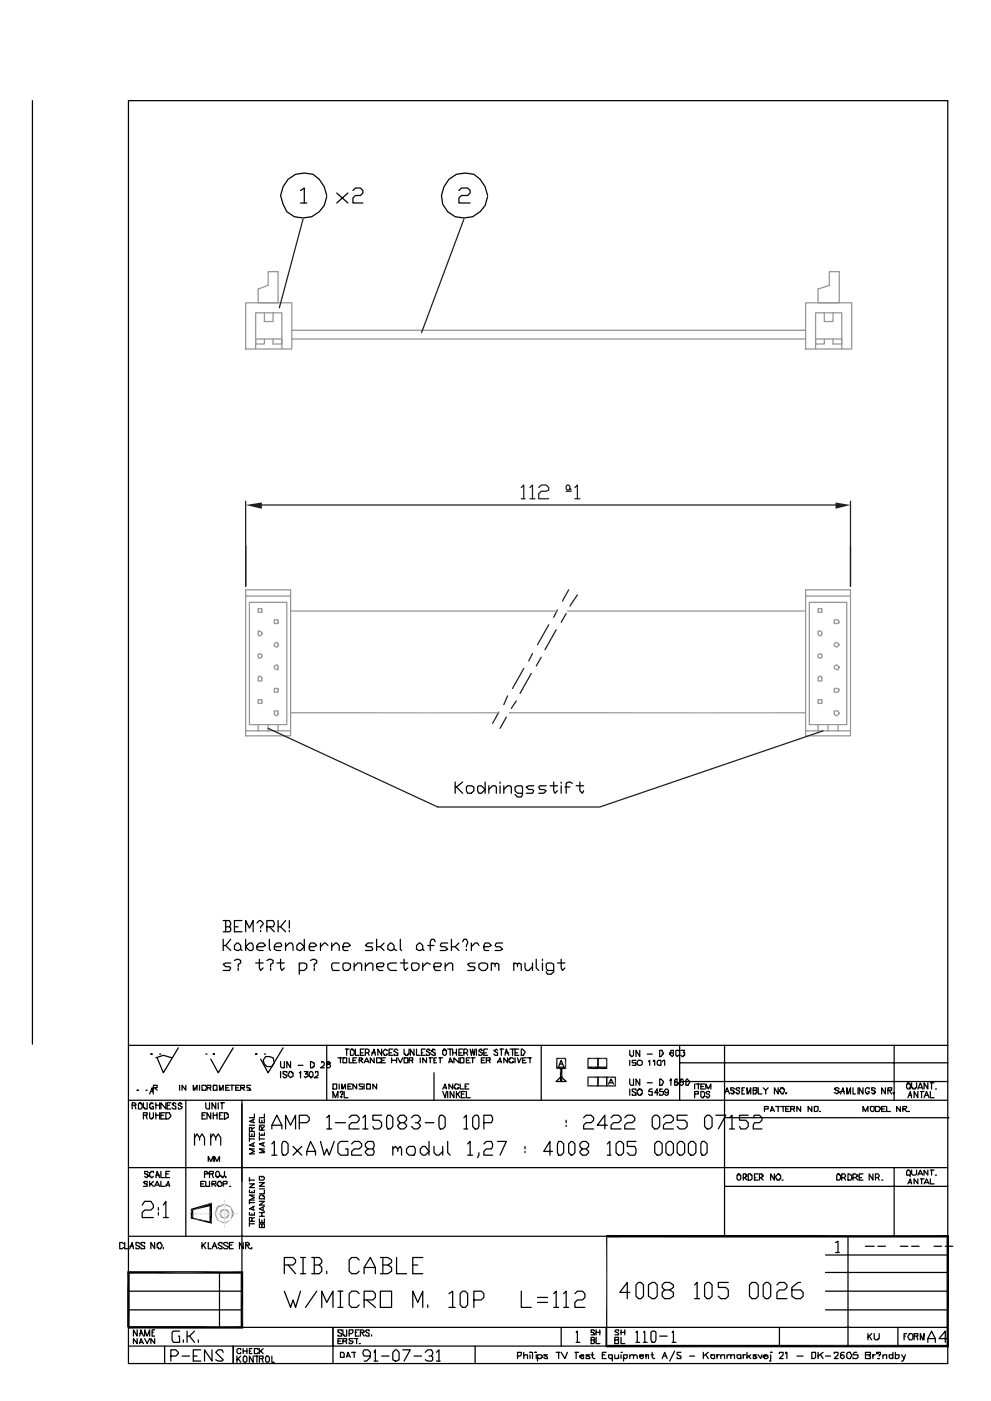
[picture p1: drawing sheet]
<svg xmlns="http://www.w3.org/2000/svg" width="210mm" height="297mm" viewBox="0 0 210 297" stroke-linecap="round" stroke-linejoin="round" font-family="sans-serif">
<g fill="none" stroke="#000" stroke-width=".26">
<path d="M59.5 225.1v1l.3 .3h.5v-1.3M59.5 227.2v1.3M60.9 227.5v-.3h-.8v.5l.8 .3v.2l-.3 .3h-.3l-.2-.3M61.4 227.2h.5v.3h.3v.7h-.3l-.3 .3-.5-.5zM61.6 225.1v1.3l-.7-1.3v1.3M63.2 225.9h1.1M63.5 227.5h.3v-.3v1.3M64.6 227.2h.8l-.6 .5h.6v.5h-.3l-.3 .3-.2-.3M65.6 227.5l.3-.3h.2l.3 .3v.7h-.3v.3h-.2v-.3h-.3zM65.9 225.1l.8 .2v.8h-.3v.3h-.5zM66.9 227.5v-.3h.6v.8l-.8 .5h.8M68.3 225.3v-.2h.2l.3 .2v.6l-.8 .5h.8"/>
<path d="M69.6 225.1l-.3 .2v.3h.5l.3 .3v.2l-.3 .3h-.5v-.8h.5l.3-.3h-.3v-.2zM133.6 228.8v1l.3 .3h.5v-1.3M133.6 222.7v1h.3v.3h.2l.3-.3v-1M133.6 224.8v1.1M133.6 230.9v1.3M134.9 231.2v-.3h-.8v.5l.8 .3v.5h-.8v-.2M134.9 224.8h-.8v.5h.8v.6h-.8M135.2 231.2h.3v-.3h.5v.3h.3v.8h-.3v.2h-.5v-.2h-.3zM135.5 224.8h.5l.3 .3v.5l-.3 .3h-.5l-.3-.3v-.5zM135.7 228.8v1.3l-.8-1.3v1.3M135.7 222.7v1.3l-.8-1.3v1.3M137.3 229.6h1.1"/>
<path d="M137.3 223.5h1.1M137.6 225.1l.2-.3v1.1M138.4 230.9h-.6l-.2 .5h.8v.8h-.6l-.2-.2M138.6 225.1v-.3h.3v1.1M139.4 225.1l.3-.3h.5v1.1h-.5l-.3-.3zM139.7 231.7h-.8l.5-.8v1.3M140 228.8h.2l.6 .5-.3 .8h-.5zM140 222.7h.5v.3l.3 .2v.3h-.3v.2l-.3 .3h-.2zM140.5 230.9h-.5v.5h.8v.6l-.3 .2h-.5v-.2M140.5 225.1l.3-.3h.2v1.1M141.8 231.4l-.2 .3h-.3l-.3-.3v-.2l.3-.3h.3l.2 .3v.8l-.2 .2h-.3l-.3-.2M142.1 229h.2v-.2v1.3"/>
<path d="M142.9 223v-.3h-.6v.3l-.2 .2v.3l.5 .5 .3-.3v-.5h-.6l-.2 .3M143.4 222.7h.5l.3 .3v.7h-.3l-.2 .3-.3-.3zM143.7 229v-.2h-.3l-.3 .2v1.1h.6v-.3h.2v-.2h-.2v-.3h-.6v.3M144.5 222.7h.8l-.3 .5h.3v.5h-.3v.3h-.3l-.2-.3M145 229l-.3-.2h-.2v.2h-.3v.8l.3 .3h.2l.3-.3v-.2l-.3-.3h-.2l-.3 .3M145.5 229l.3-.2 .5 .5-.3 .8h-.5zM27.3 247.6h173.8M128.7 261.8v23.9M175.2 277.7h25.9M175.2 273.8h25.9M175.2 269.8h25.9M175.2 266.1h25.9"/>
<path d="M34.9 285.4v3.7M49.5 285.4v3.7M50.3 287.5v1.3M50.5 288l.6 .8M51.1 286.2v-.3h-.6l-.2 .3v.5l.2 .3h.6v-.3M51.1 287.5l-.8 .8M51.6 287.8l.3-.3h.2l.3 .3v.8l-.3 .2h-.2l-.3-.2zM51.6 285.9v1.1M51.6 286.5h.8M52.4 285.9v1.1M52.9 286.5h.3M53.4 285.9h-.5v1.1h.5"/>
<path d="M53.7 287.5v1.3l-.8-1.3v1.3M54 287.5h.8M54.5 287.5v1.3M54.8 286.2v-.3h-.8v1.1h.8v-.3M55 288h.8v-.5h-.8v1.3M55 285.9v1.1M55.3 286.5l.5 .5M55.6 288l.2 .8M55.8 285.9l-.8 .8M56.4 287.8l.2-.3h.3l.2 .3v.8l-.2 .2h-.3l-.2-.2zM57.7 287.5v1.3h.5M119.1 281.4v4"/>
<path d="M165.4 281.4v4M190.5 281.4v4"/>
</g>
<path d="M128.9 262.4l72.4-.6-.5 .6zM128.6 261.8h72.7l-72.4 .6zM128.6 285.7l72.2-.6 .5 .6zM128.9 285.1h71.9l-72.2 .6zM200.8 262.4l.5 23.3-.5-.6zM201.3 261.8v23.9l-.5-23.3z" fill="#000"/>
<g fill="#8e8e8e">
<path d="M48.4 256.6l.3 .8h-.3z"/>
<path d="M48.2 256.8l.2-.2v.8z"/>
<path d="M47.6 256.3l.8 .3-.2 .2z"/>
<path d="M47.6 256.3l.6 .5-.6-.2z"/>
<path d="M46.8 256.6l.8-.3v.3z"/>
<path d="M46.8 256.6h.8l-.5 .2z"/>
<path d="M46.8 256.6l.3 .2-.5 .6z"/>
<path d="M46.6 257.4l.5-.6-.3 .6z"/>
<path d="M46.6 257.4h.2v.7z"/>
<path d="M46.8 257.4l.3 .5-.3 .2z"/>
<path d="M47.1 257.9l.5 .5-.8-.3z"/>
<path d="M47.1 257.9l.5 .2v.3z"/>
<path d="M47.6 258.1h.8l-.8 .3z"/>
<path d="M47.6 258.1l.6-.2 .2 .2z"/>
<path d="M48.2 257.9l.5-.5-.3 .7z"/>
<path d="M48.4 257.4h.3l-.5 .5z"/>
<path d="M48.9 255.8l.8 1.6h-.5z"/>
<path d="M48.9 255.8l.3 1.6z"/>
<path d="M47.6 255.2l1.3 .6v.2z"/>
<path d="M47.6 255.2l1.3 .8-1.3-.5z"/>
<path d="M46 255.8l1.6-.6v.3z"/>
<path d="M46 255.8l1.6-.3-1.3 .5z"/>
<path d="M46 255.8l.3 .2-.8 1.4z"/>
<path d="M46.3 256l-.5 1.4h-.3z"/>
<path d="M45.5 257.4h.3l.2 1.3z"/>
<path d="M45.8 257.4l.5 1.3h-.3z"/>
<path d="M46 258.7h.3l1.3 .8z"/>
<path d="M46.3 258.7l1.3 .5v.3z"/>
<path d="M47.6 259.2l1.3-.5-1.3 .8z"/>
<path d="M47.6 259.2l1.3-.5z"/>
<path d="M49.2 257.4h.5l-.8 1.3z"/>
</g>
<g fill="none" stroke="#000" stroke-width=".26">
<path d="M27.3 221.6h173.8v67.5h-173.8zM27.3 233.3h173.8M28 234.3h.8v-.2l-.2-.3h-.6v1.3M28.6 234.3l.2 .8M29.4 234.1l.2-.3h.3v.3h.3v.8l-.3 .2h-.5zM29.4 231.2h-.3h.3M30.4 236.4h.8v-.5h-.8v1.3M30.4 233.8v1.1h.3v.2h.5v-1.3M31 236.4l.2 .8M31 231.2h.2M31.7 235.9v1.1l.3 .2h.3v-.2h.2v-1.1M31.7 232l.6-1.4 .2 1.4"/>
<path d="M32 231.4h.5M32.3 223.5h-.3h.3M32.5 234.1l-.2-.3h-.3v.3h-.3v.8h.3v.2h.5v-.5h-.2M32.5 230.6h.8v-.5h-.8v1.1M32.8 230.6l.5 .6M33.1 224.3l1.6-.6 1.8 .6M33.1 233.8v1.3M33.1 235.9v1.3M33.1 236.4h.8M33.1 234.3h.8M33.9 233.8v1.3M33.9 235.9v1.3"/>
<path d="M33.9 223.5h.2M34.1 236.4h.6M34.9 235.9h-.8v1.3h.8M35.2 235.9h.8v.3l.2 .2v.3l-.5 .5h-.5zM35.2 233.8v1.3l-1.1-1.3v1.3M35.5 234.3h.5M36.2 233.8h-.7v1.3h.7M37.3 234.1l-.3-.3h-.2v.3h-.3l.8 .5v.5h-.5l-.3-.2M37.8 222.2l-3.1 5.3-1.4-3.2M38.1 230.1v1.1M38.6 234.1h-.2v-.3h-.3l-.3 .3v.2l.8 .3v.3l-.2 .2h-.6v-.2M39.4 230.1v1.1l-.8-1.1v1.1"/>
<path d="M39.4 233.3v28.8M41 231.2v-1.1l.3 1.1 .5-1.1v1.1M42.3 230.1v1.1M42.9 236.4h.5M43.7 235.9h-.8v1.3h.8M43.7 233.8v1.1l.2 .2h.5v-1.3M43.7 230.4v-.3h-.8v1.1h.8v-.3M43.7 223.5h.2M43.9 230.6h.8v-.5h-.8v1.1M44.4 230.6l.3 .6M44.7 235.9v1.3l-.8-1.3v1.3M45.2 230.1h.8v1.1h-.8z"/>
<path d="M45.2 236.4h.8M45.2 235.9v1.3M45.5 223.5h-.3h.3M45.8 233.8v1.3l-.8-1.3v1.3M46 235.9v1.3M46.3 233.8v1.3M46.6 231.2v-1.1l.2 1.1 .6-1.1v1.1M46.6 236.4h.2M46.8 233.8h.8M47.1 233.8v1.3M47.4 235.9h-.8v1.3h.8M47.6 235.9h.6v.3h.2v.8h-.2l-.3 .2h-.3z"/>
<path d="M47.9 230.6h.5M48.7 230.1h-.8v1.1h.8M48.9 230.1h.8M49.2 230.1v1.1M49.5 222.2l-3.2 5.3-1.6-3M50 230.6h.5M50.8 230.1h-.8v1.1h.8M51.1 230.6h.8v-.5h-.8v1.1M51.3 230.6l.6 .6M51.3 233.3v48.1M52.9 238.6h1.1M53.2 230.1h-.8v.5h.5v.3h.3v.3h-.8"/>
<path d="M53.4 239.9v-.8h-.5v.8h1.1M53.7 237.5v.5M54 237.2l-1.1 .6 1.1 .2M54 236.2v.8h-1.1M54 239.1l-.6 .3M54.5 223.5h-.3h.3M55 237.2v.8h1.1v-.8M55 238.6h1.1M55.6 239.6v-.5l-.3-.3h-.3v.8h1.1M55.6 237.5v.5M56.1 236.2v.8h-1.1M56.1 238.8l-.5 .6"/>
<path d="M56.1 223.5h.3M56.4 224h.7l.8 .3 .3 1-.5 .8h-1.1l-.5-.5-.3-.8zM60.1 222.2l-3.2 5.3-1.6-3M69.3 221.6v11.7M70.6 232.7v-1.3l.6 1.3 .5-1.3v1.3M70.6 229.8h.8v1.1h-.8zM71.7 224.3h.8M72 229.8v1.1M72.2 231.7v-.3h.6v.6h-.3v.2M72.2 232.5h.3v.2zM72.2 224.3v1M72.5 230.9v-1.1l.3 1.1 .5-1.1v1.1"/>
<path d="M72.8 224.3h.8v1h-.8zM73 231.4v1.3h.8M73.3 222.4h.8M73.6 222.4v1.3M73.8 230.4h.5M74.1 224.3v1h.5M74.3 222.7l.3-.3h.3v.3h.2v.8l-.2 .2h-.6zM74.6 229.8h-.8v1.1h.8M74.9 224.8h.5M75.4 222.4v1.3h.8M75.7 224.3h-.8v1h.8M75.7 229.8v1.1l-.8-1.1v1.1"/>
<path d="M76.2 224.8h.5v-.3h.3l-.3-.2h-.5v1M76.5 224.8l.5 .5M76.5 223.2h.5M77 229.8h-.8v.3l.3 .3h.5v.5h-.8M77.3 225.3l.5-1 .5 1M77.3 222.4h-.8v1.3h.8M77.3 229.8v1.1M77.5 223.2h.6l.2-.2v-.3l-.2-.3h-.6v1.3M77.5 225.1h.6M77.8 229.8h.8v1.1h-.8zM78.1 223.2l.2 .5M78.8 223.7l.6-1.3 .2 1.3"/>
<path d="M78.8 223.2h.8M79.4 224.3v1l-.8-1v1M79.9 229.8v1.1l-.8-1.1v1.1M80.7 224.5v-.2h-.8v1h.8v-.2M81 222.4v1.3l-.8-1.3v1.3M81 224.8h.5M81.8 224.3h-.8v1h.8M82.3 222.7h-.3l-.2-.3-.6 .6 .3 .7h.5v-.2h.3M82.5 223.2h.6M83.1 224.8h1M83.1 224.3v1M83.3 222.4h-.8v1.3h.8"/>
<path d="M84.1 224.3v1M84.4 224.3l.5 1 .6-1M84.4 222.7l-.3-.3h-.2l-.3 .3v.3l.8 .2v.5h-.8v-.2M85.7 224.3h.8v1h-.8zM85.7 222.4v1.1h.3v.2h.5v-.2h.3v-1.1M86.8 224.8h.8v-.5h-.8v1M87.3 224.8l.3 .5M87.8 222.4v1.3l-.8-1.3v1.3M88.4 222.4v1.3h.8M89.2 224.3v1M89.4 223.2h.3M90.2 222.4h-.8v1.3h.8"/>
<path d="M90.5 224.3v1l-.8-1v1M91 224.3h.8M91.3 222.7h-.3v-.3h-.2l-.3 .3v.3l.8 .2v.3l-.3 .2h-.5v-.2M91.3 224.3v1M92.1 224.8h.2M92.1 227.5v5.8M92.3 222.7l-.2-.3h-.3v.3h-.3v.3l.8 .2v.5h-.5l-.3-.2M92.6 224.3h-.5v1h.5M93.1 224.3h.8M93.4 224.3v1M93.9 222.7h.3v-.3h.3v.3h.2v.8l-.2 .2h-.3l-.3-.2zM93.9 231.4l.6 1.3 .2-1.3"/>
<path d="M93.9 230.9l.6-1.1 .2 1.1M94.2 230.6h.5M95 222.4h1v1.3M95 231.4v1.3M95.2 225.3l.3-1 .5 1M95.2 225.1h.8M95.5 222.4v1.3M96 229.8v1.1l-.8-1.1v1.1M96 223.2h.8M96.3 231.4v1.3l-.8-1.3v1.3M96.8 222.4v1.3M96.8 231.4v1.3"/>
<path d="M97.1 232l.5 .7M97.4 224.3v1l-1.1-1v1M97.4 230.1l-.3-.3h-.5v.3l-.3 .3v.2h.3v.3h.5l.3-.3h-.3M97.4 223.2h.5M97.6 224.3h.8v1h-.8zM97.6 229.8v1.1h.8M97.6 231.4l-.8 .8M97.9 232h.5M98.2 222.4h-.8v1.3h.8M98.4 223.2h.6l.2-.2v-.3l-.2-.3h-.6v1.3M98.7 231.4h-.8v1.3h.8M98.7 230.4h.3"/>
<path d="M99 231.4v1.3h.7M99 224.8h.5M99 223.2l.2 .5M99.5 229.8h-.8v1.1h.8M99.7 224.3h-.7v1h.7M99.7 222.4l.3 1.3 .3-1.3 .2 1.3 .3-1.3M100 224.3h.8M100.3 224.3v1M101.1 222.4v1.3M102.1 224.8h.6M102.4 222.7h-.3v-.3h-.2l-.3 .3v.3l.8 .2v.3l-.3 .2h-.5v-.2M102.7 223.2h.5"/>
<path d="M102.9 224.3h-.8v1h.8M103.2 224.8h.8v-.5h-.8v1M103.5 222.4h-.8v1.3h.8M103.7 224.8l.3 .5M105.6 225.3l.5-1 .3 1M105.6 222.7l-.3-.3-.3 .3h-.2l.8 .5v.5h-.6l-.2-.2M105.6 225.1h.8M106.1 222.4h.8M106.4 222.4v1.3M107.2 223.7l.2-1.3 .5 1.3M107.2 223.2h.7M107.7 224.3v1l-.8-1v1"/>
<path d="M108.2 222.4h1.1v1.3h.8M108.7 222.4v1.3M109 224.5l-.3-.2h-.5v.2h-.3v.6h.3v.2h.5l.3-.2h-.3M109.3 224.3v1M109.3 222.4h.8M109.3 223.2h.5M109.8 224.3l.3 1 .5-1M110.6 222.4h.3l.5 .6-.3 .7h-.5zM110.9 224.8h.5M111.7 224.3h-.8v1h.8M111.9 224.3h.8M112.4 224.3v1"/>
<path d="M114.8 221.6v11.7M118 224.4h2.1M118.1 224.3v2.4M118.5 226.1l.6-1.3 .5 1.3M118.8 225.6h.5M119.1 228.2l1 1.1h-2.1zM120 224.3v2.4M124.6 230.2h6.1M124.6 228.4h6.1M124.6 224.4h4.3M124.8 224.3v2.4M124.8 228.2v2.2"/>
<path d="M126.9 224.3v2.4M126.9 228.2v2.2M128.7 224.3v2.4M128.7 228.2v2.2M129.1 229.8l.5-1 .6 1M129.4 229.6h.5M130.6 228.2v2.2M144.2 225.3h56.9M144.2 221.6v11.7M144.2 229.3h56.9M147.4 232h.8v-.6h-.8v1.3M147.4 229.8v1.1"/>
<path d="M147.6 229.8h.8M148.2 229.8v1.1M148.7 231.4h.5l.3 .3v.8h-.3v.2h-.2l-.3-.2zM148.7 230.4h.5M149.5 229.8h-.8v1.1h.8M149.8 230.9v-1.1l.5 1.1 .5-1.1v1.1M150.5 231.7v-.3h-.5l-.2 .3 .7 .5v.3l-.2 .2h-.3v-.2h-.2M153.7 232l.6-1.4 .5 1.4M153.7 221.6v40.5M154 231.4h.5M154 237h47.3M155.8 230.9l-.2-.3h-.6v.6h.6v.2h.2v.3h-.2v.3h-.3l-.3-.3"/>
<path d="M156.9 230.9v-.3h-.5l-.3 .3 .8 .5v.3l-.3 .3h-.2v-.3h-.3M157.4 231.2h.3M158 230.6h-.6v1.4h.6M158.5 232v-1.4l.2 1.4 .6-1.4v1.4M159.8 231.2h.8v-.6h-.8v1.4h.5v-.3h.3v-.3l-.3-.2M160.9 230.6v1.4h.8M161.9 230.6l.6 .6 .5-.6M162.2 235.1h.8v-.5h-.8v1.1M162.5 231.2v.8M163.5 235.7l.3-1.1 .5 1.1M163.5 235.4h.5M164.6 234.6h.8"/>
<path d="M165.1 230.6v1.4l-.8-1.4v1.4M165.1 234.6v1.1M165.6 230.6h.6v.3h.2v.5l-.2 .3v.3h-.3l-.3-.3v-.3h-.2zM165.6 234.6h.8M166.2 234.6v1.1M166.7 231.7v.3l.3-.3M166.7 235.1h.5M167.5 234.6h-.8v1.1h.8M167.7 235.1h.8v-.5h-.8v1.1M168.3 235.1l.2 .6M169.9 234.6v1.1l-.8-1.1v1.1M172.2 234.6v1.1l-.8-1.1v1.1"/>
<path d="M172.8 234.6h.8v.8l-.3 .3h-.5zM173.8 235.7h.3M178.1 230.9l-.3-.3h-.5l-.3 .3h.3v.3h.5v.2h.3v.3h-.3l-.3 .3-.2-.3h-.3M178.3 232l.6-1.4 .2 1.4M178.3 231.4h.8M179.7 232v-1.4l.2 1.4 .5-1.4v1.4M181 230.6v1.4h.5M182 230.6v1.4M183.1 230.6v1.4l-.8-1.4v1.4M183.1 235.7v-1.1l.5 1.1 .5-1.1v1.1M184.4 230.9v-.3h-.5l-.3 .3v.8h.3v.3h.2l.3-.3v-.3h-.3M184.7 234.6h.8v.8l-.3 .3h-.3l-.2-.3z"/>
<path d="M185.7 230.9l-.2-.3h-.6v.6h.6v.2h.2v.3h-.2v.3h-.3l-.3-.3M185.7 234.6h.8v.3h.3l-.3 .8h-.8zM187.1 235.1h.5M187.9 230.6v1.4l-.8-1.4v1.4M187.9 234.6h-.8v1.1h.8M188.1 234.6v1.1h.8M188.4 231.2h.8v-.6h-.8v1.4M188.6 231.2l.6 .8M189.4 231.7h.3v.3zM189.7 221.6v11.7M191 234.6v1.1l-.8-1.1v1.1M191.6 235.1h.5l.3-.2v-.3h-.8v1.1"/>
<path d="M191.8 235.1l.6 .6M192.6 232.7l.5-1.3 .3 1.3M192.6 229.6h.3v.2h.2v.8l-.2 .3h-.3l-.2-.3v-.8h.2zM192.9 235.7h-.3h.3M192.9 232.2h.5M192.9 230.6l.2 .3M193.4 229.6v1h.3v.3h.5v-.3h.3v-1M194.7 231.4v1.3l-.8-1.3v1.3M194.7 230.9l.6-1.3 .5 1.3M195 230.6h.5M195.3 231.4h.8M195.5 231.4v1.3"/>
<path d="M196.1 232.7l.5-1.3 .5 1.3M196.3 232.2h.5M196.8 229.6v1.3l-.7-1.3v1.3M197.4 231.4v1.3h.8M197.4 229.6h.8M197.6 229.6v1.3M198.4 230.9h.3M31.2 250.7v-.2h-.5l-.3 .2h.3v.3h.5v.5h-.8M31.5 248.6l-.3-.2h-.5v.5h.5v.2h.3v.3h-.3v.3h-.2l-.3-.3M31.7 250.5v1M32 251l.5 .5M32.5 248.6v-.2h-.5v.2h-.3v.8h.3v.3h.3l.2-.3"/>
<path d="M32.5 250.5l-.8 .8M32.8 251.5l.5-1 .6 1M33.1 249.7l.2-1.3 .6 1.3M33.1 249.1h.8M33.1 251.3h.5M34.1 250.5v1h.8M34.1 248.4v1.3h.8M35.2 251.5l.5-1 .3 1M35.2 248.9h.5M35.2 251.3h.8M36 248.4h-.8v1.3h.8M42.6 251h.5"/>
<path d="M43.4 250.5h-.8v1h.8M43.4 248.9h.8v-.3h-.3v-.2h-.5v1.3M43.7 250.5v1h.7v-1M44.2 246.2v-1l.5 1 .5-1v1M44.4 248.9h.8v-.5h-.8v1.3M45 251h.8v-.5h-.8v1M45 248.9l.2 .8M45.2 251l.6 .5M45.5 246.2v-1l.5 1 .6-1v1M45.8 248.6l.2-.2h.3l.3 .2v.8h-.3v.3h-.3v-.3h-.2zM46.3 250.5h.5v.2h.3v.6l-.3 .2h-.5v-.2h-.3zM47.4 251h.8v-.5h-.8v1"/>
<path d="M47.6 248.4v1h-.2v.3h-.3v-.3h-.3v-.3M47.9 249.4v.3v-.3M48.7 251.5h.2M52.9 257.1v.5h1.1v-.5M52.9 252.3v.6h1.1v-.6M52.9 251h1.1l-1.1 .8h1.1M52.9 240.2v.7h1.1v-.7M52.9 250.2h1.1M52.9 259.5h1.1M52.9 241.2v.8M52.9 249.7v.8M52.9 259.2v.8"/>
<path d="M52.9 255h1.1M52.9 241.5h1.1M53.4 258.9v-.8h-.5v.8h1.1M53.4 240.4v.5M53.4 252.6v.3M53.4 257.4v.2M53.7 242.5v.6M53.7 255.8v.8M54 255.8l-1.1 .5 1.1 .3M54 254.4h-1.1v.8M54 253.4h-1.1l1.1 .5-1.1 .5M54 243.6h-1.1l1.1 .5-1.1 .6h1.1"/>
<path d="M54 242.3l-1.1 .5 1.1 .3M54 258.1l-.6 .3M55 258.4v.8h1.1v-.8M55 254.7h1.1l-1.1 .8h1.1M55 250.7h1.1l-1.1 .8h1.1M55 240.2v.5h1.1v-.5M55 257.9h1.1M55 257.1h1.1M55 252.1h1.1M55 241.5h1.1M55 240.9v.8M55.3 253.4h.5v.2h.3v.6h-1.1v-.6z"/>
<path d="M55.3 249.4h-.3v.8h.8l.3-.3v-.2l-.3-.3h-.2v.3M55.6 259.7v-.2h.5v.8h-1.1v-.8h.3l.3 .2v.6M55.6 240.4v.3M55.6 257.1v.8M55.6 258.7v.5M55.8 242.3v.5M55.8 256v.6M56.1 255.8l-1.1 .5 1.1 .5M56.1 252.3v.8h-1.1M56.1 243.6h-1.1l1.1 .5-1.1 .3h1.1M56.1 242.3l-1.1 .2 1.1 .6M153.7 251.5h47.4"/>
<path d="M156.4 249.1h.2v-.2h.3v.2h.3v.8l-.3 .3h-.3l-.2-.3zM157.7 249.7h.5v-.3h.3v-.3h-.3v-.2h-.5v1.3M158 249.7l.5 .5M158.7 248.9h.6v.2h.2v.8l-.2 .3h-.6zM160.1 249.7h.2M160.9 248.9h-.8v1.3h.8M161.1 249.7h.6v-.3h.2v-.3h-.2v-.2h-.6v1.3M161.4 249.7l.5 .5M164.3 248.9v1.3l-.8-1.3v1.3M164.6 249.4l.5-.5h.3v.2h.2v.8h-.2v.3h-.6zM165.9 250.2h.3M177.5 249.1l.3-.2h.3v.2h.2v.8l-.2 .3h-.6z"/>
<path d="M178.6 249.7h.5l.3-.3v-.3l-.3-.2h-.5v1.3M179.1 249.7l.3 .5M179.9 248.9l.8 .2v.8l-.3 .3h-.5zM181 249.7h.5l.3-.3h.2v-.3h-.2l-.3-.2h-.5v1.3M181.5 249.7l.5 .5M182.3 249.7h.5M183.1 248.9h-.8v1.3h.8M185.2 248.9v1.3l-.8-1.3v1.3M185.7 249.7h.6l.2-.3v-.3l-.2-.2h-.6v1.3M186.3 249.7l.2 .5M187.1 250.2h.2M189.7 247.6v14.5"/>
<path d="M192.4 248.4l.2-.3h.3l.2 .3v.7h-.7zM192.6 251l.5-1.1 .3 1.1M192.9 250.7h.5M192.9 249.1l.2 .3M193.4 248.1v.8l.3 .2h.5l.3-.2v-.8M194.7 249.9v1.1l-.8-1.1v1.1M194.7 249.1l.6-1 .5 1M195 248.9h.5M195.3 249.9h.8M195.5 249.9v1.1M196.1 251l.5-1.1 .5 1.1M196.3 250.7h.5"/>
<path d="M196.8 248.1v1l-.7-1v1M197.4 249.9v1.1h.8M197.4 248.1h.8M197.6 248.1v1M198.4 249.1h.3M26.2 263.7l-.3-.3h-.5v1.4h.5l.3-.3M26.5 263.4v1.4h.8M27.3 277.7h24M27.3 273.8h24M27.3 262.1h173.8M27.5 264.8l.5-1.4 .3 1.4M27.5 264.2h.8"/>
<path d="M29.6 263.7l-.2-.3h-.6v.6l.8 .2v.3l-.2 .3h-.6v-.3M30.7 263.7v-.3h-.8v.6l.8 .2v.6h-.8v-.3M32.8 263.4v1.4l-.8-1.4v1.4M33.3 263.7h.3v-.3h.5v.3l.3 .3-.3 .8h-.5v-.3h-.3zM34.7 264.5v.3M42.9 263.4v1.4M43.1 264l.6 .8M43.7 263.4l-.8 .8M44.2 263.4v1.4h.5M45 264.8l.5-1.4 .5 1.4M45.2 264.2h.6M46.6 269.8v11.6"/>
<path d="M47.1 263.7v-.3h-.5l-.3 .3v.3l.8 .2v.6h-.5l-.3-.3M48.4 263.7l-.2-.3h-.6l-.2 .3 .8 .5h.2v.3l-.2 .3h-.6l-.2-.3M48.7 264h.5M49.5 263.4h-.8v1.4h.8M51.6 263.4v1.4l-.8-1.4v1.4M52.1 264h.8v-.3l-.2-.3h-.6v1.4M52.4 264l.5 .8M53.4 264.5l-.2 .3h.2M179.9 262.1v23.3M27.3 285.4h173.8M27.3 281.4h173.8M29.1 283.8v1.1l-.8-1.1v1.1"/>
<path d="M29.1 282v1.3l-.8-1.3v1.3M29.6 284.9l.3-1.1 .5 1.1M29.6 283.3l.3-1.3 .5 1.3M29.6 284.6h.6M29.6 282.8h.6M30.7 283.8l.5 1.1 .5-1.1M30.7 283.3v-1.3l.5 1.3 .5-1.3v1.3M32.3 282.5h.2M32.8 283.8v1.1l-.8-1.1v1.1M32.8 282h-.5v1.3h.5M49.5 285.4v3.7M70.6 281.4v7.7"/>
<path d="M71.7 284.3h.5M72.2 286.7h.6l.2 .3v.8h-.8zM72.5 283.8h-.8v1.1h.8M72.5 282.2v-.2h-.8v.5l.8 .3v.5h-.8v-.3M72.8 284.3h.8v-.5h-.8v1.1M72.8 282v1h.2v.3h.6v-1.3M73.3 284.3l.3 .6M73.6 287.8l.2-1.1 .5 1.1M73.6 287.5h.5M74.1 282.8h.5l.3-.3v-.5h-.8v1.3M74.6 286.7h.8M74.9 283.8h-.8v.3l.2 .2h.6v.3l-.3 .3h-.5v-.3"/>
<path d="M75.1 283.8h.8M75.1 286.7v1.1M75.4 282.5h.3M75.7 283.8v1.1M76.2 282h-.8v1.3h.8M76.2 284.9h.3M76.5 282.5h.8v-.3l-.3-.2h-.5v1.3M76.7 282.5l.6 .8M78.3 282.2v-.2h-.5l-.3 .2 .8 .6v.5h-.5l-.3-.3M78.8 283v.3M100.8 285.4v3.7M109.8 287.5h.5l.3-.3v-.5h-.8v1.3"/>
<path d="M111.1 287.5l.3-.3h.5v.8M111.1 286.7v1.3M112.4 286.7h.3h-.3M112.4 287.2v.8M113 286.7v1.3M113.5 286.7h.3h-.3M113.8 287.2v.8M114 287.8l.3 .2h.5v-.2h.3v-.3l-.3-.3h-.8v1.4M116.2 287.2h-.8l.8 .6v.2h-.6l-.2-.2M118 286.7h.8M118.5 286.7v1.3M119.1 286.7l.8 1.3 .5-1.3"/>
<path d="M122 286.7h.8M122.2 286.7v1.3M123 287.5h.8v-.3h-.5l-.3 .3v.3h.3v.2h.5v-.2M125.1 287.2h-.7v.3h.5l.2 .3v.2h-.7v-.2M125.4 284.1h.8v-.3l-.3-.3h-.5v1.4h.5l.3-.3v-.3h-.3v-.2M125.4 287.2h.5M125.7 286.7v1.1l.2 .2h.3M126.2 282.2l-.3-.2h-.5v.5h.5v.3h.3v.2h-.8M126.5 283.5v1.4h.8M126.5 282.5h.8M126.5 282v1M127.3 282v1"/>
<path d="M127.8 287.2h.5M128.6 286.7h-.8v1.3h.8M128.6 281.4v4M129.9 287.8v.2h-.5l-.3-.2v-.6h.8v1.4M130.4 287.2v.8h.6l.2-.2M130.4 284.1h.8v-.6h-.8v1.4h.8v-.6l-.2-.2M131.2 282.2v-.2h-.5l-.3 .2 .8 .6v.2h-.8M131.2 287.2v.8M131.8 283.5v1.4h.8M131.8 286.7h.2M131.8 282v1M131.8 287.2v.8"/>
<path d="M131.8 282.5h.8M132.3 287.8l.3 .2h.2l.3-.2v-.6h-.8v1.4M132.6 282v1M133.6 287.5l.3-.3h.5v.8M133.6 287.2v.8M134.4 287.5l.3-.3h.2l.3 .3v.5M135.7 287.5h.8v-.3h-.8v.6l.3 .2h.3l.2-.2M137.1 287.5v-.3v.8M137.1 287.2h.5v.8M138.1 287.2h.5M138.4 286.7v1.1l.2 .2h.3M140.5 288l.5-1.3 .6 1.3"/>
<path d="M140.8 287.5h.5M143.1 286.5l-1 2.1M144.5 286.7h-.8v.5l.8 .3v.5h-.8v-.2M146.3 287.5h1.1M149.2 286.7v1.3M149.8 287.2l.5 .8M150.3 286.7l-1.1 .8M150.8 287.2h.8v.8h-.5l-.3-.2zM152.1 287.5v-.3v.8M152.1 287.2h.6M152.9 287.5l.3-.3h.5v.8M152.9 287.2v.8"/>
<path d="M154.3 287.5l.2-.3h.5v.8M154.3 287.2v.8M155 287.5l.3-.3h.5v.8M157.2 287.8v.2h-.6l-.2-.2v-.6h.8v.8M157.7 287.5v-.3v.8M157.7 287.2h.5M158.5 286.7v1.3M158.7 287.5l.6 .5M159.3 287.2l-.8 .6M160.6 287.2h-.8v.3h.5v.3h.3l-.3 .2h-.5v-.2M160.9 287.2l.5 .8 .3-.8M161.9 287.5h1.1l-.3-.3h-.5l-.3 .3v.3h.3v.2h.5l.3-.2"/>
<path d="M163.5 286.7h.3h-.3M163.5 287.2v1.4h-.3M165.4 287v-.3h.8v.5l-.8 .8h.8M166.7 287v-.3h.3v1.3M169.1 287.5h1.3M172.2 286.7h.8v1.1l-.2 .2h-.6zM173.6 286.7v1.3M174.1 287.2l.5 .8M174.6 286.7l-1 .8M175.2 287.5h1M177 287v-.3h.8v.5l-.8 .8h.8M179.1 286.7h-.5l-.3 .3v.8l.3 .2h.3l.2-.2v-.3l-.2-.3h-.3l-.3 .3"/>
<path d="M179.7 287l.2-.3h.5v.3l.3 .2-.3 .8h-.5l-.2-.2zM181.8 286.7h-.6l-.2 .5h1v.6l-.2 .2h-.8v-.2M183.6 287.2h1.1v-.5h-1.1v1.3h1.1v-.5h-.3v-.3M184.1 282.8v1.3M184.4 283.3l.5 .8M184.9 282.8l-.8 .7M185.2 287.5v-.3v.8M185.2 287.2h.5M185.5 282.8v1l.2 .3h.6v-.3h.2v-1M186 287h.3h-.3v-.3h.8v.5h-.3v.3M186.5 288h-.2h.2M187.3 287.5l.3-.3h.5v.8"/>
<path d="M187.3 287.2v.8M189.4 287.2h-.8v.6l.3 .2h.3l.2-.2M189.4 286.7v1.3M190 287.2h.8v.6l-.3 .2h-.5v-.2M190 286.7v1.3M191.3 287.2l.5 .8 .3-.8M191.8 288l-.2 .6h-.3M191.8 283.3h.3M192.4 282.8h-.6v1.3M192.9 282.8h.5l.3 .2v.8l-.3 .3h-.5v-.3l-.3-.3zM193.9 283.3h.8v-.5h-.8v1.3M194.5 283.3l.2 .8"/>
<path d="M195.3 284.1v-1.3l.5 1.3 .3-1.3v1.3"/>
</g>
<g fill="none" stroke="#e1e1e1" stroke-width=".26">
<path d="M40 257.4h1M41.3 257.4h1.6M43.1 257.4h.3M43.7 257.4h1M45 257.4h.2M45.5 257.4h1.6M47.4 257.4h1.3M47.6 255.8v1.6M47.6 254.4v.6M47.6 255.2v.3M47.6 257.6v1.3M47.6 259.2v.3"/>
<path d="M47.6 259.7v.6M48.9 257.4h.3M49.5 257.4h1"/>
</g>
<g fill="#000">
<path d="M118 224.3l.3 .2v1.6zM118.3 224.5l1.8-.2-.2 .2zM118.8 226.4l.5 2.9h-.5zM118.8 226.4h.5v2.9zM118.3 226.1h1.6l-1.9 .6zM118 226.7l1.9-.6 .2 .6zM124.6 226.7l2.1-.6 .3 .6zM124.6 228.2l.3 .3v1.6zM124.6 224.3l.3 .2v1.6zM124.9 226.1h1.8l-2.1 .6zM126.7 228.5l.3 1.9-.3-.3zM126.7 226.7l1.9-.6 .3 .6z"/>
<path d="M126.7 228.2l.3 .3v1.6zM126.7 230.4l.3-.3h1.6zM126.7 224.3l.3 .2v1.6zM127 226.1h1.6l-1.9 .6zM128.6 228.5l.3 1.9-.3-.3zM127 228.5l1.9-.3-.3 .3zM127 224.5l1.9-.2-.3 .2zM128.6 228.2l.3 .3v1.6zM128.9 228.5l1.8-.3-.3 .3zM130.4 228.5l.3 1.9-.3-.3zM128.6 230.4l.3-.3h1.5zM40.5 256.3l.5 2.1h-.5z"/>
<path d="M40.7 258.1l3.7 .8-3.7-.5zM40.7 258.4l3.7 .5 .6 .6zM40.5 256.3l.5 .3v1.8zM44.4 255.8l.6 3.7-.6-.6zM41 256.6l4-1.6-.6 .8zM45 255v4.5l-.6-3.7zM40.5 256.3l4.5-1.3-4 1.6zM27 269.5l.5 11.9h-.5zM27 269.5l.5 .6v11.3zM27.5 270.1l24.1-.6-.5 .6zM27 269.5h24.6l-24.1 .6zM27.3 281.2h23.8l-23.8 .5z"/>
<path d="M27.3 281.7l23.8-.5 .5 .5zM51.1 270.1l.5 11.6-.5-.5zM51.1 270.1l.5-.6v12.2z"/>
</g>
<g fill="none" stroke="#1d1d1d" stroke-width=".26">
<path d="M52.1 106.3v18M55.6 107.1h121.7M180.4 106.3v18M113 138.6l-.8 1.5M114.8 139.3l-1 1.9M116.4 132.5l-2.4 4.2M118 133.5l-2.4 4.3M118.3 129.3l-.8 1.6M120.1 130.1l-1 1.8M120.6 125.1l-1.3 2.3M122.5 126.1l-1.6 2.4M105.8 151l-1.3 2.4"/>
<path d="M107.4 152l-1.3 2.4M107.7 147.5l-.8 1.9M109.5 148.6l-1 1.6M111.1 141.7l-2.4 4.3M112.7 142.8l-2.4 4.2"/>
</g>
<g fill="#1d1d1d">
<path d="M52.1 107.1l3.5-.6v1.4z"/>
<path d="M177.3 106.5l3.1 .6-3.1 .8z"/>
</g>
<path d="M64.3 46.5l-5 18.8M98.4 46.5l-9 24.1M110.6 103.4l.5-.6v2.9M110.6 105.7h.8M112.4 103.4l.6-.6v2.9M112.4 105.7h1.1M114.3 103.4l.5-.6h1.1l.5 .6v.5l-.5 .3h-1.1l-.5 .5v1h2.1M120.1 104.2h1.1M120.9 103.6l-.3 .3h-.2l-.3-.3v-.5l.3-.3h.2l.3 .3v.5l.3 .3M122 103.4l.5-.6v2.9M122 105.7h1M56.9 154.4l36 16.7h34.4l47.3-16.1" fill="none" stroke="#1d1d1d" stroke-width=".26"/>
<g fill="none" stroke="#000" stroke-width=".26">
<path d="M6.9 21.3v200.1M63.8 40.4l.8-.5v3.1M63.8 43h1.3M69.3 41.5l-.5-1.9-1.1-1.6-1.3-1a5 5 0 0 0-6.9 4.5l.6 1.8 .8 1.6a5 5 0 0 0 5.2 1.1 5 5 0 0 0 3.2-4.3M71.4 40.9l2.4 2.1M73.8 40.9l-2.4 2.1M74.9 40.4l.5-.5h1.1l.5 .5v.5l-.5 .6h-1.1l-.5 .5v1h2.1M97.4 40.4l.5-.5h1.3l.5 .5v.5l-.5 .6h-1.3l-.5 .5v1h2.3M103.5 41.5l-.6-1.9-1-1.6-1.4-1a5 5 0 0 0-5.9 1.7 5 5 0 0 0 .4 6.2 5 5 0 0 0 5.2 1.1 5 5 0 0 0 3.3-4.3M96.6 165.8v2.4M96.8 166.9l1.4 1.3M98.2 165.8l-1.4 1.1h-.2"/>
<path d="M99 166.9l.2-.3h.8l.5 .3v.8l-.5 .5h-.8l-.2-.5zM101.3 166.9l.3-.3h.5l.8 .8-.8 .8h-.5l-.3-.5zM102.9 165.8v2.4M103.7 167.4l.8-.8h.5l.3 .3v1.3M103.7 166.6v1.6M106.1 165.8v.3M106.1 166.6v1.6M106.9 167.4l.8-.8h.5l.3 .3v1.3M106.9 166.6v1.6M110.9 168.2h-1.1l-.5-.5v-.8l.5-.3h.8l.3 .3v1.6l-.3 .5h-.8l-.5-.5M113.2 166.6h-1l-.5 .3 .5 .5h.8l.2 .3-.2 .5h-1.3M115.9 166.6h-1.3l-.3 .3 .3 .5h.8l.5 .3-.5 .5h-1.1"/>
<path d="M116.7 166.6h1.6M117.5 165.8v1.9l.2 .5 .6-.5M119.1 165.8v.3M119.1 166.6v1.6M119.9 166.9h1M121.4 166.1l-.5-.3-.8 .3v2.1M122.2 166.6h1.6M123 165.8v1.9l.6 .5 .2-.5M47.4 195.2h1.3l.2 .5-.2 .8M47.4 199.1v2.4M47.9 196.5h.8l.2 .3v.5l-.2 .3h-1.3M47.9 195.2v2.4"/>
<path d="M48.9 199.1l-1 1.4h-.5M49.7 196.5h.8M51.3 195.2h-1.6v2.4h1.6M52.1 197.6v-2.4l.8 1.6 .8-1.6v2.4M52.1 199.1v2.4M54.5 195.7l.5-.5h.3l.5 .5v.3l-.5 .5v.3M55.3 197.3v.3M56.6 196.5h1.3l.3-.5-.3-.8h-1.3v2.4M57.1 199.1v2.2l.3 .2M57.1 196.5l1.1 1.1M59 195.2v2.4M59.5 196.5l1.1 1.1"/>
<path d="M60.6 195.2l-1.1 1.3h-.5M60.6 199.9v1.6M61.4 195.2v1.6M61.4 197.3v.3M64.6 199.1v2.4M68 199.9v1.6M70.4 199.9v1.6M79.1 199.9h-1l-.6 .6 .6 .2h.7l.3 .6-.3 .2h-1.3M79.9 199.1v2.4M81.5 199.9l-.8 .8h-.8M84.9 199.1v2.2l.3 .2M92.3 199.7l-.2-.6h-.6l-.2 .6v1.8"/>
<path d="M95 199.9h-1.3l-.3 .6 .3 .2h.8l.5 .6-.5 .2h-1.1M95.8 199.1v2.4M97.4 199.9l-.8 .8h-.8M98.2 199.7l.2-.6h.6l.2 .6-.2 1M100 199.9v1.6M106.6 199.9h-1.3l-.3 .6 .3 .2h.8l.5 .6-.5 .2h-1.1M47.9 200.5l1 1M48.9 204.2h-1l-.5 .2 .5 .6h.8l.2 .2-.2 .6h-1.3M49.7 200.5l.6-.6h.2l.6 .6v.8l-.6 .2-.8-.2zM49.7 203.6l.6-.2 .8 .2v.6l-.6 .2v.6M50.5 205.2v.6M51.1 201.3l.2 .2"/>
<path d="M52.1 200.7l.8-.8h.5l.3 .6v.8l-.3 .2h-.5zM54.2 204.2h1.6M54.5 200.7h1.3l.6-.2-.6-.6h-.8l-.5 .6v.8l.5 .2h.8M55 203.4v1.8l.3 .6 .5-.6M56.6 203.6l.5-.2 .8 .2v.6l-.5 .2v.6M57.4 205.2v.6M58.2 200.7h1.3l.3-.2-.3-.6h-.8l-.5 .6v.8l.5 .2h.8M58.7 204.2h1.6M59.5 203.4v1.8l.3 .6 .5-.6M60.6 200.7l.8-.8h.5l.3 .6v1M63 200.5l.5-.6h.3l.8 .8-.8 .8h-.3l-.5-.2zM63.5 204.4l.3-.2h.8l.5 .2v.8l-.5 .6h-1.1"/>
<path d="M63.5 204.2v2.4M65.6 200.7h1.1l.5-.2-.5-.6h-.8l-.3 .6v.8l.3 .2h.8M65.9 203.6l.5-.2 .8 .2v.6l-.5 .2v.6M66.7 205.2v.6M69.6 200.5l-.5-.6h-.3l-.8 .8M70.4 200.7l.8-.8h.2l.6 .6v1M72 204.2h-1.4l-.2 .2v.8l.2 .6h1.4M72.8 200.7h1l.5-.2-.5-.6h-.8l-.2 .6v.8l.2 .2h.8M72.8 204.4l.2-.2h.8l.5 .2v.8l-.5 .6h-.8l-.2-.6zM75.1 205l.8-.8h.6l.2 .2v1.4M75.1 204.2v1.6M77.5 205l.8-.8h.5l.3 .2v1.4"/>
<path d="M77.5 204.2v1.6M79.9 205h1.3l.3-.6-.3-.2h-.8l-.5 .2v.8l.5 .6h.8M80.7 200.7l.8 .8M82.3 200.5l.5-.6h.3l.5 .6v.8l-.5 .2-.8-.2zM83.6 201.3l.5 .2M84.1 204.2h-1.3l-.5 .2v.8l.5 .6h1.3M84.9 204.2h1.6M85.7 203.4v1.8l.3 .6 .5-.6M87.3 204.4l.3-.2h.8l.5 .2v.8l-.5 .6h-.8l-.3-.6zM88.4 200.5l.5-.6h.3l.5 .6v.8l-.5 .2-.8-.2zM89.7 201.3l.3 .2M89.7 204.2v1.6"/>
<path d="M90.8 200.5h1.3M91.3 204.4l-.8-.2-.8 .8M92.1 205h1.3l.3-.6-.3-.2h-1.1l-.2 .2v.8l.2 .6h1.1M94.5 205l.7-.8h.6l.2 .2v1.4M94.5 204.2v1.6M96.6 200.7l.8 .8M99 201.3v.2M100.8 204.2h-1.1l-.5 .2 .5 .6h.8l.3 .2-.3 .6h-1.3M101.6 200.5l-.3-.6h-.5l-.8 .8M101.6 204.4l.5-.2h.8l.6 .2v.8l-.6 .6h-.8l-.5-.6zM102.7 200.7h1l.5-.2-.5-.6h-.8l-.2 .6v.8l.2 .2h.8M104.2 204.4l.3-.2 .5 .2v.6"/>
<path d="M104.2 204.2v1.6M105 204.4l.3-.2 .5 .2v1.4M109 204.4l.3-.2 .5 .2v.6M109 204.2v1.6M109.8 204.4l.3-.2 .5 .2v1.4M111.4 204.2v1l.3 .6h.5l.8-.8M113 204.2v1.6M113.8 203.4v1.8l.5 .6M115.1 203.4v.2M115.1 204.2v1.6M117.5 205.8h-1.3l-.3-.6v-.8l.3-.2h.7l.6 .2v1.6l-.6 .6h-.7l-.3-.6M118.3 204.2h1.6"/>
<path d="M119.1 203.4v1.8l.2 .6 .6-.6M27.3 221.6v-200.3h173.8v200.3M57.7 239.4v-.8l1-2.2 1.1 2.2v.8M57.7 238.6h2.1M60.6 239.4v-3l1 2.2 1.1-2.2v3M63.5 238h1.6l.5-.5v-.5l-.5-.6h-1.6v3M69.3 237l.5-.6v3M69.3 239.4h1.1M71.2 238h2.1M74.1 237l.5-.6h1.1l.5 .6v.5l-.5 .5h-1.1l-.5 .6v.8h2.1M77 237l.5-.6v3M77 239.4h1.1"/>
<path d="M81 236.4h-1.9v1.1h1.3l.6 .5v.8l-.6 .6h-1l-.3-.6M82.3 236.4h.5l.5 .6v1.8l-.5 .6h-.5l-.3-.6v-1.8zM84.9 238l-.5-.5v-.5l.5-.6h.8l.6 .6v.5l-.6 .5h-.8l-.5 .6v.2l.5 .6h.8l.6-.6v-.2l-.6-.6M87.3 237l.5-.6h.8l.6 .6v.5l-.6 .5h-.5M88.6 238l.6 .6v.2l-.6 .6h-.8l-.5-.6M90.2 238h1.9M93.4 236.4h.5l.6 .6v1.8l-.6 .6h-.5l-.3-.6v-1.8zM98.4 237l.6-.6v3M98.4 239.4h.8M100.3 237l.5-.6h.5l.3 .6v1.8l-.3 .6h-.5l-.5-.6zM102.7 238h1.5l.3-.5v-.5l-.3-.6h-1.5v3M120.1 237.5v.5"/>
<path d="M120.1 238.6v.2M123.8 237l.6-.6h1l.5 .6v.5l-.5 .5h-1l-.6 .6v.8h2.1M128.9 238.6h-2.2l1.6-2.2v3M129.6 237l.6-.6h1l.6 .6v.5l-.6 .5h-1l-.6 .6v.8h2.2M132.6 237l.5-.6h1l.6 .6v.5l-.6 .5h-1l-.5 .6v.8h2.1M138.4 237l.5-.6h.5l.6 .6v1.8l-.6 .6h-.5l-.5-.6zM140.8 237l.5-.6h1l.6 .6v.5l-.6 .5h-1l-.5 .6v.8h2.1M145.8 236.4h-2.1v1.1h1.6l.5 .5v.8l-.5 .6h-1.1l-.5-.6M149.5 237l.5-.6h.5l.6 .6v1.8l-.6 .6h-.5l-.5-.6zM151.9 236.4h2.1l-1.6 3M154.8 237l.5-.6v3M154.8 239.4h1"/>
<path d="M158.7 236.4h-1.8v1.1h1.3l.5 .5v.8l-.5 .6h-1l-.3-.6M159.8 237l.3-.6h1l.6 .6v.5l-.6 .5h-1l-.3 .6v.8h1.9M30.2 255.5l.5-.8h1.3l.5 .8v.5l-.5 .6h-1.3l-.5 .5v1h2.3M33.6 256v.6M33.6 257.1v.5M34.7 255.5l.5-.8v3.4M34.7 258.1h1M41.3 241.2l.5-.8 .5 .8v.5M41.3 240.4v2.4M42.3 241.2l.6-.8 .5 .8v1.6M44.7 241.2l.5-.8 .6 .8v.5M44.7 240.4v2.4"/>
<path d="M45.8 241.2l.5-.8 .5 .8v1.6M57.7 242.5l.5-.5v2.9M57.7 244.9h1M60.1 242h.5l.5 .5v1.9l-.5 .5h-.5l-.3-.5v-1.9zM62.2 243.1l1.8 1.8M64 243.1l-1.8 1.8M65.1 244.9v-.8l.8-2.1 1 2.1v.8M65.1 244.1h1.8M68 242l.8 2.9 .5-1.3 .5 1.3 1.1-2.9M73.8 242h-1.6l-.5 .5v1.9l.5 .5h1.6v-1.3h-.5M74.6 242.5l.5-.5h1.1l.5 .5v.6l-.5 .5h-1.1l-.5 .5v.8h2.1M78.1 243.6l-.6-.5v-.6l.6-.5h1l.3 .5v.6l-.3 .5h-1l-.6 .5v.3l.6 .5h1l.3-.5-.3-.8"/>
<path d="M83.3 243.6l.6-.5 .5 .5v.5M83.3 243.1v1.8M84.4 243.6l.5-.5 .3 .5v1.3M86.3 243.6l.5-.5h1l.3 .5v.8l-.3 .5h-1l-.5-.5zM89.2 243.6l.5-.5h.5l.8 1-.8 .8h-.5l-.5-.5zM91 242v2.9M92.1 243.1v1.3l.5 .5h.5l.8-.8M93.9 243.1v1.8M95 242v2.4l.5 .5M99.2 242.5l.5-.5v2.9M99.2 244.9h1.1M101.6 244.4v.5l-.3 .5"/>
<path d="M102.7 242.5l.5-.5h1l.3 .5v.6l-.3 .5h-1l-.5 .5v.8h1.8M105.6 242h1.8l-1.3 2.9M111.4 243.1v.5M111.4 244.1v.3M117.2 244.1h-1.8l1.3-2.1v2.9M118.5 242h.6l.5 .5v1.9l-.5 .5h-.6l-.2-.5v-1.9zM120.6 242.5l.6-.5h.2l.6 .5v1.9l-.6 .5h-.2l-.6-.5zM123.6 243.6l-.6-.5v-.6l.6-.5h.8l.5 .5v.6l-.5 .5h-.8l-.6 .5v.3l.6 .5h.8l.5-.5v-.3l-.5-.5M128.9 242.5l.5-.5v2.9M128.9 244.9h.7M130.7 242.5l.5-.5h.6l.5 .5v1.9l-.5 .5h-.6l-.5-.5zM134.9 242h-1.8v1.1h1.6l.2 .5v.8l-.2 .5h-1.1l-.5-.5"/>
<path d="M138.9 242.5l.5-.5h.6l.5 .5v1.9l-.5 .5h-.6l-.5-.5zM141.3 242.5l.5-.5h.5l.6 .5v1.9l-.6 .5h-.5l-.5-.5zM143.7 242.5l.5-.5h.5l.6 .5v1.9l-.6 .5h-.5l-.5-.5zM146 242.5l.6-.5h.5l.5 .5v1.9l-.5 .5h-.5l-.6-.5zM149 242h.5l.5 .5v1.9l-.5 .5h-.5l-.3-.5v-1.9zM60.3 268.2h1.9l.5-.5v-.6l-.5-.5h-1.9v3.5M60.3 273.8l1.3 3.4 .6-1.6 .5 1.6 1.1-3.4M61.1 268.2l1.6 1.9M63.8 266.6h1M63.8 270.1h1M64.3 266.6v3.5M66.1 266.6h1.6l.6 .5v.6l-.6 .5"/>
<path d="M66.7 268.2h1l.6 .5v.8l-.6 .6h-1.6M66.7 266.6v3.5M67.2 273.8l-2.4 3.4M68.3 277.2v-3.4l1 2.3 1.3-2.3v3.4M69.3 269.5v.6M71.7 273.8h1.1M71.7 277.2h1.1M72.2 273.8v3.4M76.2 267.1l-.5-.5h-1.1l-.5 .5v2.4l.5 .6h1.1l.5-.6M76.2 274.3l-.5-.5h-1.1l-.5 .5v2.4l.5 .5h1.1l.5-.5M77.3 270.1v-1.4l1.3-2.1 1 2.1v1.4M77.3 275.6h1.8l.5-.5v-.8l-.5-.5h-1.8v3.4"/>
<path d="M77.3 268.7h2.3M77.8 275.6l1.8 1.6M80.7 266.6h1.6l.8 .5v.6l-.8 .5M80.7 273.8h2.4v3.4h-2.4zM81.2 268.2h1.1l.8 .5v.8l-.8 .6h-1.6M81.2 266.6v3.5M84.1 266.6v3.5h2.2M87.6 277.2v-3.4l1 2.3 1.1-2.3v3.4M87.6 268.2h1M89.7 266.6h-2.1v3.5h2.1M90.8 276.7v.5M95.2 274.3l.8-.5v3.4"/>
<path d="M95.2 277.2h1.4M98.2 273.8h.5l.5 .5v2.4l-.5 .5h-.5l-.6-.5v-2.4zM100.5 275.6h1.6l.6-.5v-.8l-.6-.5h-1.6v3.4M110.6 273.8v3.4h2.1M114 275.1h2.2M114 276.1h2.2M117.5 274.3l.5-.5v3.4M117.5 277.2h1M119.6 274.3l.5-.5v3.4M119.6 277.2h1M122 274.3l.5-.5h1.1l.5 .5v.8l-.5 .5h-1.1l-.5 .5v1.1h2.1M133.6 274h-2.1l1.6-2.1v3.4"/>
<path d="M135.5 271.9h.5l.5 .5v2.4l-.5 .5h-.5l-.6-.5v-2.4zM137.6 272.4l.8-.5h.5l.5 .5v2.4l-.5 .5h-.5l-.8-.5zM141 273.5l-.5-.5v-.6l.5-.5h1.1l.8 .5v.6l-.8 .5h-1.1l-.5 .5v.8l.5 .5h1.1l.8-.5v-.8l-.8-.5M147.4 272.4l.5-.5v3.4M147.4 275.3h1M150 271.9h.5l.6 .5v2.4l-.6 .5h-.5l-.5-.5v-2.4zM154.5 271.9h-2.1v1.1h1.6l.5 .5v1.3l-.5 .5h-1.1l-.5-.5M159.5 271.9h.8l.6 .5v2.4l-.6 .5h-.8l-.5-.5v-2.4zM161.9 272.4l.6-.5h.5l.5 .5v2.4l-.5 .5h-.5l-.6-.5zM164.8 272.4l.6-.5h1l.6 .5v.6l-.6 .5h-1l-.6 .5v1.3h2.2M169.9 271.9h-.6l-1.3 1.1v1.8l.8 .5h1.1l.5-.5v-.8l-.5-.5h-1.9M177.3 263.4l.5-.2v2.4"/>
<path d="M177.3 265.6h.8M183.6 264.2h1.9M186.3 264.2h1.6M191 264.2h1.6M193.4 264.2h1.6M198.2 264.2h1.6M200.6 264.2h1.5M36.2 287.5h1.1l.5-.5v-.3l-.5-.5h-1.1v2.4M38.1 282.2h-1.3l-.3 .3v1.6l.3 .5h1.3v-1.3h-.3M38.6 287.5h1.6M38.9 284.1v.5M39.7 282.2v2.4"/>
<path d="M40.2 283.3l1.1 1.3M41 287.5h.8M41.3 282.2l-1.1 1.1h-.5M42.1 284.1v.5M42.6 286.2h-1.6v2.4h1.6M45 286.2v2.4l-1.6-2.4v2.4M47.4 286.7l-.3-.5h-.8l-.5 .5 1.6 1.6-.3 .3h-.8l-.5-.3M78.6 287.5h-1.3l-.3-.5 .3-.8h.8l.5 .5v1.1l-.8 .8h-.5M79.4 286.7l.2-.5v2.4M79.4 288.6h.8M81 287.5h1.5M83.3 286.7l.6-.5h.2l.6 .5v1.6l-.6 .3-.8-.3z"/>
<path d="M85.5 286.2h1.5l-1.3 2.4M87.8 287.5h1.6M90.2 286.7l.6-.5h.7l.3 .8-.3 .5h-.5M91.5 287.5l.3 .3v.5l-.3 .3h-.7l-.6-.3M92.6 286.7l.5-.5v2.4M92.6 288.6h.8M122.2 282.5l.3-.3v2.4M122.2 284.6h.8M134.9 282.5l.3-.3v2.4M134.9 284.6h.8M136.5 282.5l.3-.3v2.4M136.5 284.6h.8"/>
<path d="M138.1 282.5l.3-.3h.5l.3 .3v1.6l-.3 .5h-.5l-.3-.5zM140 283.3h1.6M142.6 282.5l.3-.3v2.4M142.6 284.6h.8M196.8 284.6v-.8l.8-1.6 .8 1.6v.8M196.8 283.8h1.6M200.8 283.8h-1.6l1.4-1.6v2.4"/>
</g>
<g fill="none" stroke="#959595" stroke-width=".26">
<path d="M56.9 57.6h2.1v6.6h-4.2v-2.9l2.1-.8zM175.9 57.6h2.2v6.6h-4.5v-2.9l2.3-.8zM52.1 64.2h9.8v9.8h-9.8zM54.2 74v-7.7h5.6v7.7M56.1 71.9v1h-1.9v-1h5.6v1h-1.9v-1M56.1 66.3v1.9h1.8v-1.9M61.9 71.9h109M61.9 70h109M170.9 64.2h9.8v9.8h-9.8zM173 74v-7.7h5.6v7.7M174.9 66.3v1.9h1.8v-1.9M174.9 71.9v1h-1.9v-1h5.6v1h-1.9v-1"/>
<path d="M52.1 125.1h9.5v30.9h-9.5zM52.1 126.4h9.5M52.9 127.7h8v25.9h-8zM54.8 138.8l.2-.2 .6 .2v.5l-.6 .3-.2-.3zM54.8 133.8l.8 .3v.5l-.6 .2-.2-.2zM54.8 129h.8v.8h-.8zM58.2 136.4l.5-.2a.66 .66 0 0 1 0 1l-.5-.2zM58.2 131.4h.8v.8h-.8zM61.6 129.6h56.7M120.4 129.6h50.5M170.9 125.1h9.5v30.9h-9.5zM170.9 126.4h9.5"/>
<path d="M171.7 127.7h8v25.9h-8zM173.6 129h.8v.8h-.8zM173.6 133.8h.5a.66 .66 0 0 1 0 1l-.5-.2zM173.6 138.8l.5-.2a.66 .66 0 0 1 0 1l-.5-.3zM177 131.4h.8l.3 .5-.3 .3h-.8zM177 136.4l.5-.2 .6 .5-.6 .5-.5-.2zM52.1 155h9.5M54.8 148.3h.8v.8h-.8zM54.8 153.6v1.4M55 143.3l.6 .3v.8h-.8v-.8zM56.9 153.6v1.4M58.2 150.7h.8v.8l-.3 .3-.5-.3z"/>
<path d="M58.2 146h.8v.8h-.8zM58.2 141.2l.5-.3 .3 .3v.8l-.8-.3zM59 153.6v1.4M61.6 151.1h44.2M107.9 151.1h63M170.9 155h9.5M173.6 143.6l.5-.3 .3 .3v.8h-.8zM173.6 148.3h.8v.8h-.8zM173.6 153.6v1.4M175.7 153.6v1.4M177 141.2l.5-.3 .6 .6-.3 .5-.8-.3zM177 146h.8l.3 .2-.3 .6h-.8z"/>
<path d="M177 150.7h.8l.3 .6-.6 .5-.5-.3zM177.8 153.6v1.4"/>
</g>
</svg>
